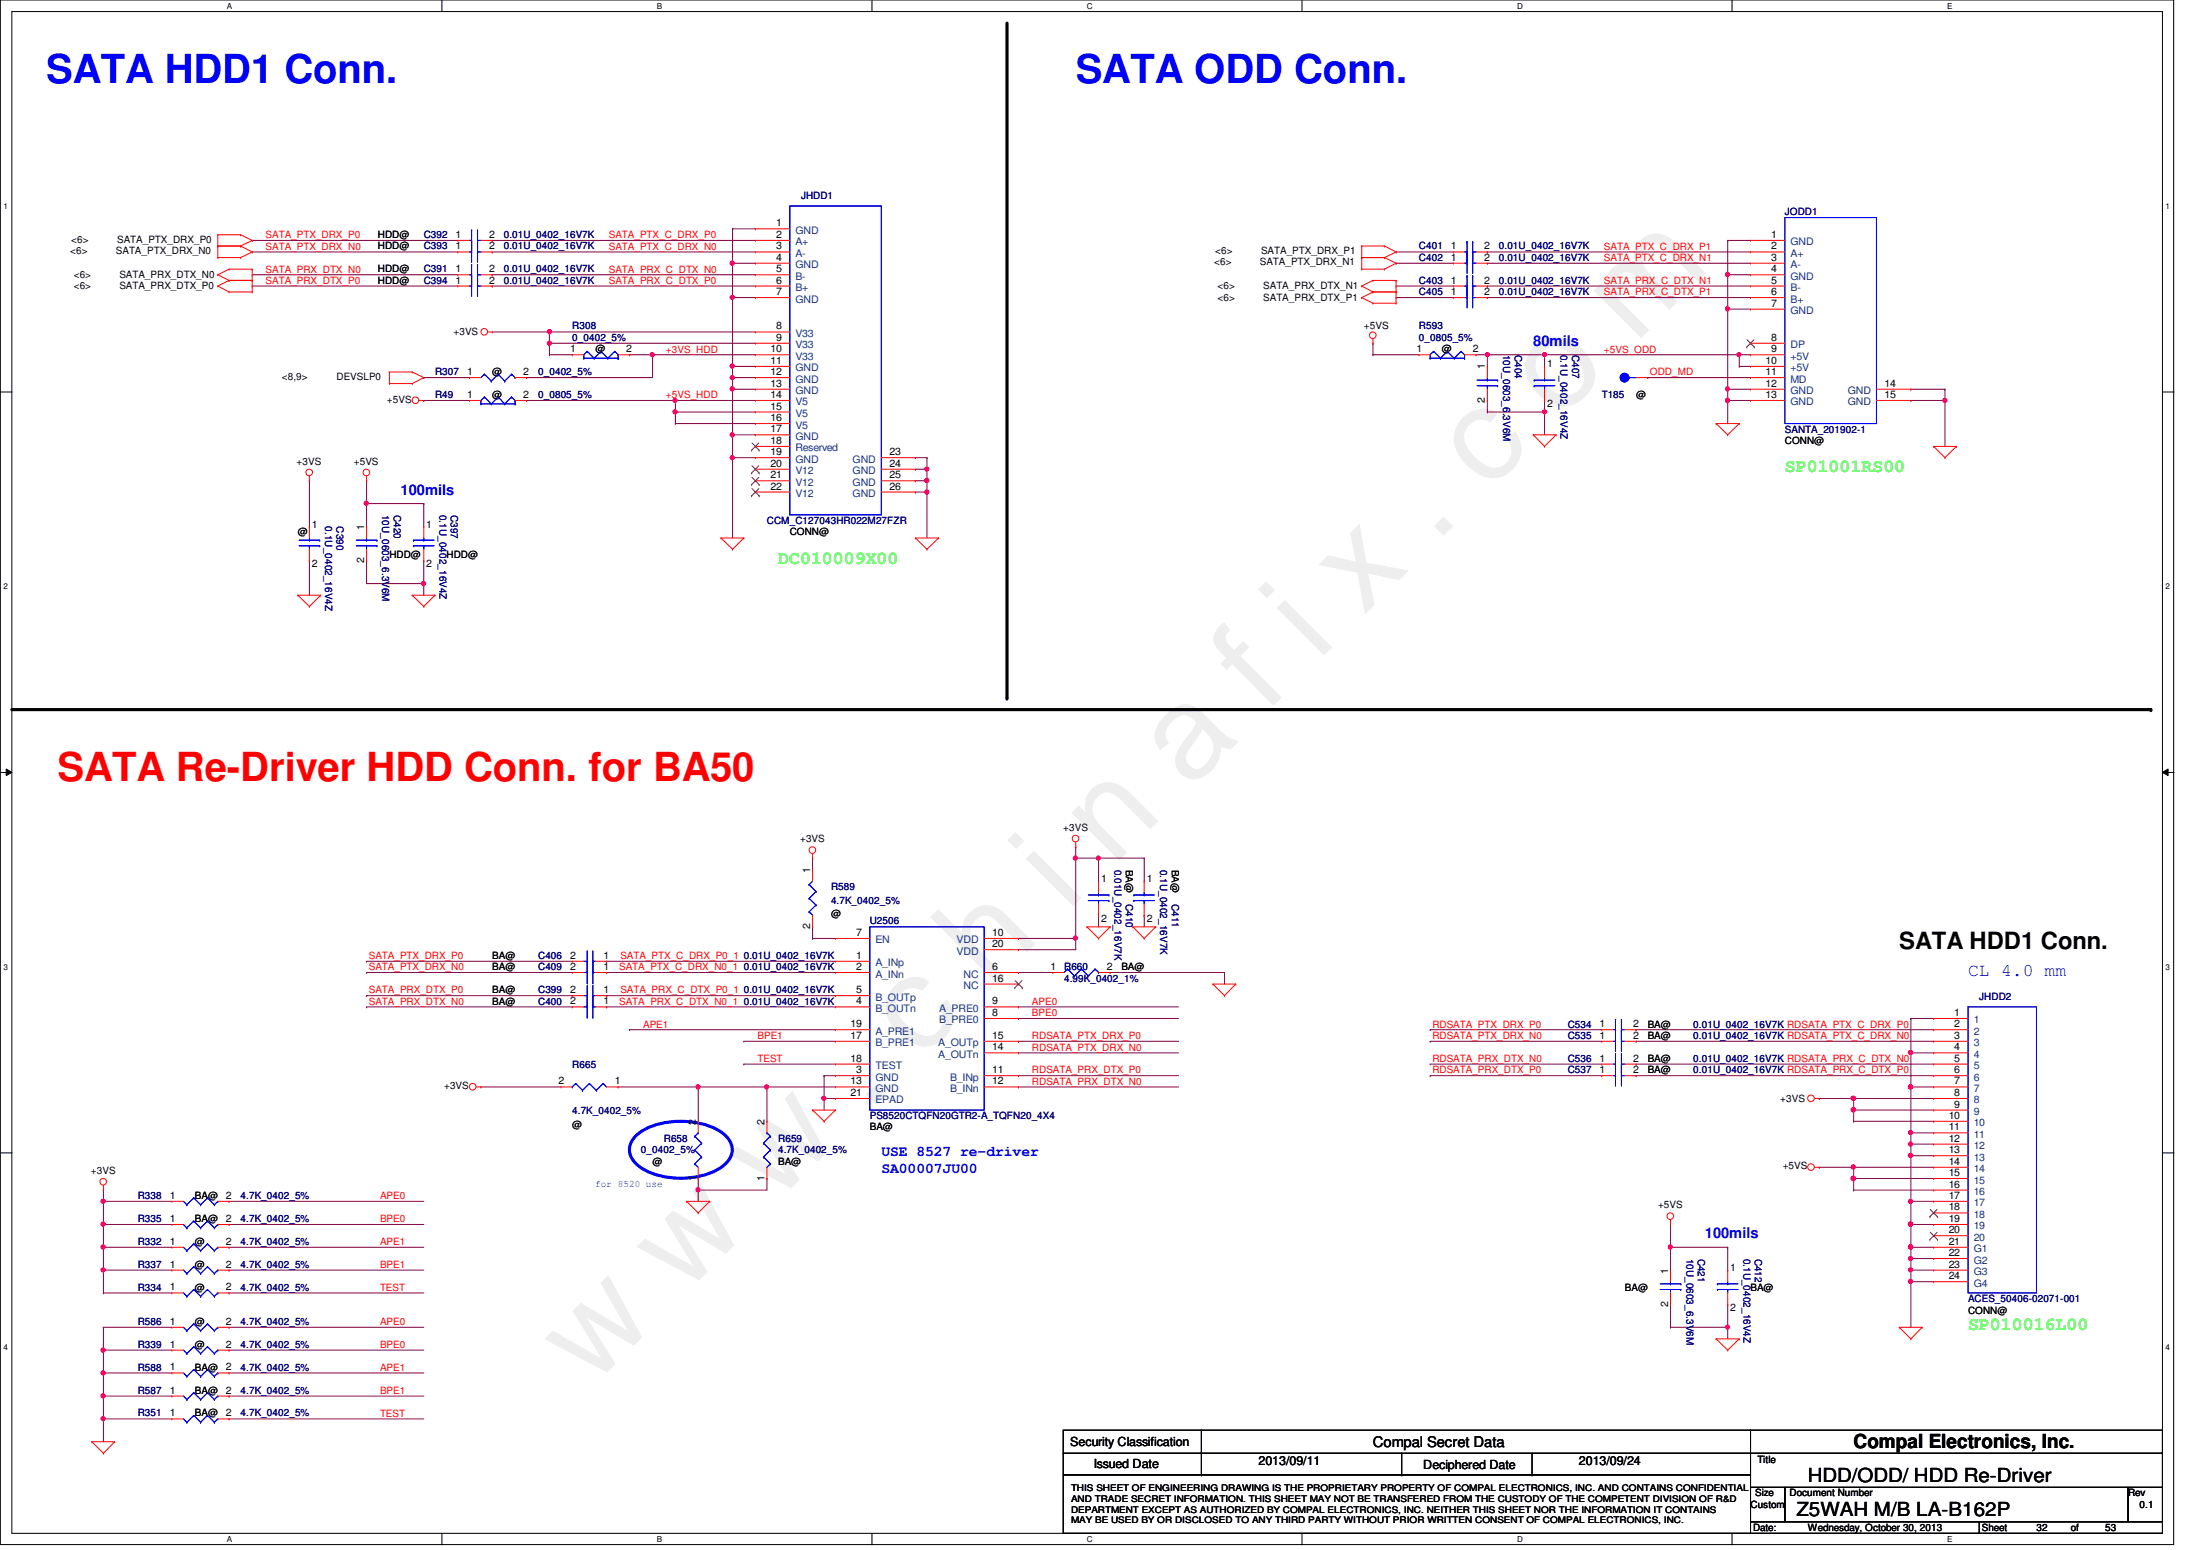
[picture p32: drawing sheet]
<svg xmlns="http://www.w3.org/2000/svg" width="297mm" height="210mm" viewBox="0 0 297 210" stroke-linecap="round" stroke-linejoin="round" font-family="sans-serif">
<defs><g id="words">
<text font-size="17.6" fill="#f0f" x="80.1" y="188" transform="rotate(-45 80.1 188)">w w w . c h i n a f i x . c o m</text>
<g font-size="5.4" fill="#00f">
<text x="6.3" y="11.3">SATA HDD1 Conn.</text>
<text x="145.7" y="11.3">SATA ODD Conn.</text>
</g>
<text font-size="5.4" fill="#f00" x="7.8" y="105.7">SATA Re-Driver HDD Conn. for BA50</text>
<text font-size="3.2" x="257.3" y="128.5">SATA HDD1 Conn.</text>
<g font-size="2.6">
<text x="251.1" y="196.1">Compal Electronics, Inc.</text>
<text x="244.9" y="200.7">HDD/ODD/ HDD Re-Driver</text>
<text x="243.3" y="205.4">Z5WAH M/B LA-B162P</text>
</g>
<g font-size="2.5" fill="#0f0">
<text x="241.8" y="64">SP01001RS00</text>
<text x="105.4" y="76.4">DC010009X00</text>
<text x="266.6" y="180.2">SP010016L00</text>
</g>
<text font-size="2.5" fill="#00f" x="266.6" y="132.1">CL 4.0 mm</text>
<g font-size="2" fill="#00f">
<text x="207.7" y="46.8">80mils</text>
<text x="54.3" y="67">100mils</text>
<text x="119.4" y="156.6">USE 8527 re-driver</text>
<text x="119.4" y="158.8">SA00007JU00</text>
<text x="230.9" y="167.7">100mils</text>
</g>
<text font-size="2" x="186" y="196">Compal Secret Data</text>
<g font-size="1.7">
<text x="144.9" y="195.8">Security Classification</text>
<text x="148.2" y="198.8">Issued Date</text>
<text x="170.5" y="198.3">2013/09/11</text>
<text x="192.8" y="198.9">Deciphered Date</text>
<text x="213.9" y="198.3">2013/09/24</text>
</g>
<g font-size="1.4" fill="#000080">
<text x="108.5" y="27">JHDD1</text>
<text x="241.8" y="29.1">JODD1</text>
<text x="57.4" y="33.8">C393</text>
<text x="57.4" y="32.2">C392</text>
<text x="68.2" y="33.8">0.01U_0402_16V7K</text>
<text x="68.2" y="32.2">0.01U_0402_16V7K</text>
<text x="192.2" y="33.8">C401</text>
<text x="192.2" y="35.3">C402</text>
<text x="203" y="33.8">0.01U_0402_16V7K</text>
<text x="203" y="35.3">0.01U_0402_16V7K</text>
<text x="57.4" y="38.4">C394</text>
<text x="57.4" y="36.9">C391</text>
<text x="68.2" y="38.4">0.01U_0402_16V7K</text>
<text x="68.2" y="36.9">0.01U_0402_16V7K</text>
<text x="192.2" y="38.4">C403</text>
<text x="192.2" y="40">C405</text>
<text x="203" y="38.4">0.01U_0402_16V7K</text>
<text x="203" y="40">0.01U_0402_16V7K</text>
<text x="77.5" y="44.6">R308</text>
<text x="77.5" y="46.2">0_0402_5%</text>
<text x="192.2" y="44.6">R593</text>
<text x="192.2" y="46.2">0_0805_5%</text>
<text x="58.9" y="53.9">R49</text>
<text x="58.9" y="50.8">R307</text>
<text x="72.9" y="50.8">0_0402_5%</text>
<text x="72.9" y="53.9">0_0805_5%</text>
<text x="203.6" y="48" transform="rotate(90 203.6 48)">10U_0603_6.3V6M</text>
<text x="205.2" y="48" transform="rotate(90 205.2 48)">C404</text>
<text x="211.4" y="48" transform="rotate(90 211.4 48)">0.1U_0402_16V4Z</text>
<text x="212.9" y="48" transform="rotate(90 212.9 48)">C407</text>
<text x="217" y="53.9">T185</text>
<text x="241.8" y="58.6">SANTA_201902-1</text>
<text x="44" y="71.3" transform="rotate(90 44 71.3)">0.1U_0402_16V4Z</text>
<text x="45.6" y="71.3" transform="rotate(90 45.6 71.3)">C390</text>
<text x="51.8" y="69.7" transform="rotate(90 51.8 69.7)">10U_0603_6.3V6M</text>
<text x="53.3" y="69.7" transform="rotate(90 53.3 69.7)">C420</text>
<text x="59.5" y="69.7" transform="rotate(90 59.5 69.7)">0.1U_0402_16V4Z</text>
<text x="61.1" y="69.7" transform="rotate(90 61.1 69.7)">C397</text>
<text x="103.9" y="71">CCM_C127043HR022M27FZR</text>
<text x="151" y="117.8" transform="rotate(90 151 117.8)">0.01U_0402_16V7K</text>
<text x="157.1" y="117.8" transform="rotate(90 157.1 117.8)">0.1U_0402_16V7K</text>
<text x="112.6" y="120.6">R589</text>
<text x="112.6" y="122.4">4.7K_0402_5%</text>
<text x="117.8" y="125.2">U2506</text>
<text x="152.5" y="122.4" transform="rotate(90 152.5 122.4)">C410</text>
<text x="158.7" y="122.4" transform="rotate(90 158.7 122.4)">C411</text>
<text x="72.9" y="129.8">C406</text>
<text x="72.9" y="131.4">C409</text>
<text x="100.7" y="129.8">0.01U_0402_16V7K</text>
<text x="100.7" y="131.4">0.01U_0402_16V7K</text>
<text x="144.1" y="131.4">R660</text>
<text x="72.9" y="134.5">C399</text>
<text x="72.9" y="136.1">C400</text>
<text x="100.7" y="134.5">0.01U_0402_16V7K</text>
<text x="100.7" y="136.1">0.01U_0402_16V7K</text>
<text x="144.1" y="132.9">4.99K_0402_1%</text>
<text x="268.1" y="135.4">JHDD2</text>
<text x="212.3" y="140.7">C535</text>
<text x="212.3" y="143.8">C536</text>
<text x="212.3" y="139.1">C534</text>
<text x="229.4" y="140.7">0.01U_0402_16V7K RDSATA_PTX_C_DRX_N0</text>
<text x="229.4" y="143.8">0.01U_0402_16V7K RDSATA_PRX_C_DTX_N0</text>
<text x="229.4" y="139.1">0.01U_0402_16V7K RDSATA_PTX_C_DRX_P0</text>
<text x="77.5" y="144.6">R665</text>
<text x="212.3" y="145.3">C537</text>
<text x="229.4" y="145.3">0.01U_0402_16V7K RDSATA_PRX_C_DTX_P0</text>
<text x="77.5" y="150.9">4.7K_0402_5%</text>
<text x="89.9" y="154.6">R658</text>
<text x="105.4" y="154.6">R659</text>
<text x="117.8" y="151.6">PS8520CTQFN20GTR2-A_TQFN20_4X4</text>
<text x="86.8" y="156.2">0_0402_5%</text>
<text x="105.4" y="156.2">4.7K_0402_5%</text>
<text x="18.7" y="165.5">R335</text>
<text x="18.7" y="162.4">R338</text>
<text x="32.6" y="165.5">4.7K_0402_5%</text>
<text x="32.6" y="162.4">4.7K_0402_5%</text>
<text x="18.7" y="168.6">R332</text>
<text x="18.7" y="171.7">R337</text>
<text x="32.6" y="168.6">4.7K_0402_5%</text>
<text x="32.6" y="171.7">4.7K_0402_5%</text>
<text x="228.4" y="170.4" transform="rotate(90 228.4 170.4)">10U_0603_6.3V6M</text>
<text x="230" y="170.4" transform="rotate(90 230 170.4)">C421</text>
<text x="236.2" y="170.4" transform="rotate(90 236.2 170.4)">0.1U_0402_16V4Z</text>
<text x="237.7" y="170.4" transform="rotate(90 237.7 170.4)">C412</text>
<text x="18.7" y="174.8">R334</text>
<text x="18.7" y="179.4">R586</text>
<text x="32.6" y="174.8">4.7K_0402_5%</text>
<text x="32.6" y="179.4">4.7K_0402_5%</text>
<text x="266.6" y="176.3">ACES_50406-02071-001</text>
<text x="18.7" y="185.6">R588</text>
<text x="18.7" y="182.5">R339</text>
<text x="32.6" y="185.6">4.7K_0402_5%</text>
<text x="32.6" y="182.5">4.7K_0402_5%</text>
<text x="18.7" y="191.8">R351</text>
<text x="18.7" y="188.7">R587</text>
<text x="32.6" y="191.8">4.7K_0402_5%</text>
<text x="32.6" y="188.7">4.7K_0402_5%</text>
</g>
<g font-size="1.4">
<text x="9.5" y="34.4">&lt;6&gt;</text>
<text x="9.6" y="32.9">&lt;6&gt;</text>
<text x="15.7" y="34.4">SATA_PTX_DRX_N0</text>
<text x="15.9" y="32.9">SATA_PTX_DRX_P0</text>
<text x="51.2" y="33.8">HDD@</text>
<text x="51.2" y="32.2">HDD@</text>
<text x="61.7" y="33.8">1</text>
<text x="61.7" y="32.2">1</text>
<text x="66.2" y="33.8">2</text>
<text x="66.2" y="32.2">2</text>
<text x="105.1" y="30.6">1</text>
<text x="105.1" y="32.2">2</text>
<text x="105.1" y="33.8">3</text>
<text x="105.1" y="35.3">4</text>
<text x="164.5" y="35.9">&lt;6&gt;</text>
<text x="164.6" y="34.4">&lt;6&gt;</text>
<text x="170.6" y="35.9">SATA_PTX_DRX_N1</text>
<text x="170.8" y="34.4">SATA_PTX_DRX_P1</text>
<text x="196.5" y="33.8">1</text>
<text x="196.5" y="35.3">1</text>
<text x="201" y="33.8">2</text>
<text x="201" y="35.3">2</text>
<text x="239.9" y="32.2">1</text>
<text x="239.9" y="33.8">2</text>
<text x="239.9" y="35.3">3</text>
<text x="10" y="37.7">&lt;6&gt;</text>
<text x="10" y="39.2">&lt;6&gt;</text>
<text x="16.2" y="37.7">SATA_PRX_DTX_N0</text>
<text x="16.2" y="39.2">SATA_PRX_DTX_P0</text>
<text x="51.2" y="38.4">HDD@</text>
<text x="51.2" y="36.9">HDD@</text>
<text x="61.7" y="38.4">1</text>
<text x="61.7" y="36.9">1</text>
<text x="66.2" y="38.4">2</text>
<text x="66.2" y="36.9">2</text>
<text x="105.1" y="36.9">5</text>
<text x="105.1" y="38.4">6</text>
<text x="105.1" y="40">7</text>
<text x="164.9" y="40.8">&lt;6&gt;</text>
<text x="164.9" y="39.2">&lt;6&gt;</text>
<text x="171.1" y="40.8">SATA_PRX_DTX_P1</text>
<text x="171.1" y="39.2">SATA_PRX_DTX_N1</text>
<text x="196.5" y="38.4">1</text>
<text x="196.5" y="40">1</text>
<text x="201" y="38.4">2</text>
<text x="201" y="40">2</text>
<text x="239.9" y="36.9">4</text>
<text x="239.9" y="38.4">5</text>
<text x="239.9" y="40">6</text>
<text x="239.9" y="41.5">7</text>
<text x="61.4" y="45.4">+3VS</text>
<text x="77.2" y="47.7">1</text>
<text x="80.6" y="47.7">@</text>
<text x="84.8" y="47.7">2</text>
<text x="104.3" y="47.7">10</text>
<text x="105.1" y="44.6">8</text>
<text x="105.1" y="46.1">9</text>
<text x="184.7" y="44.6">+5VS</text>
<text x="191.9" y="47.7">1</text>
<text x="195.3" y="47.7">@</text>
<text x="199.5" y="47.7">2</text>
<text x="239.9" y="46.1">8</text>
<text x="239.9" y="47.7">9</text>
<text x="38.2" y="51.4">&lt;8,9&gt;</text>
<text x="45.6" y="51.4">DEVSLP0</text>
<text x="63.3" y="53.9">1</text>
<text x="63.3" y="50.8">1</text>
<text x="66.7" y="53.9">@</text>
<text x="66.7" y="50.8">@</text>
<text x="70.9" y="53.9">2</text>
<text x="70.9" y="50.8">2</text>
<text x="104.3" y="49.3">11</text>
<text x="104.3" y="50.8">12</text>
<text x="104.3" y="52.4">13</text>
<text x="104.3" y="53.9">14</text>
<text x="201.1" y="50" transform="rotate(-90 201.1 50)">1</text>
<text x="209.5" y="49.7">1</text>
<text x="221.6" y="53.9">@</text>
<text x="239.1" y="49.3">10</text>
<text x="239.1" y="50.8">11</text>
<text x="239.1" y="52.4">12</text>
<text x="239.1" y="53.9">13</text>
<text x="255.3" y="53.9">15</text>
<text x="255.3" y="52.4">14</text>
<text x="52.4" y="54.5">+5VS</text>
<text x="104.3" y="55.5">15</text>
<text x="104.3" y="57">16</text>
<text x="104.3" y="58.5">17</text>
<text x="201.1" y="54.6" transform="rotate(-90 201.1 54.6)">2</text>
<text x="209.5" y="55.1">2</text>
<text x="40.2" y="62.9">+3VS</text>
<text x="47.9" y="62.9">+5VS</text>
<text x="104.3" y="60.1">18</text>
<text x="104.3" y="61.6">19</text>
<text x="104.3" y="63.2">20</text>
<text x="104.3" y="64.8">21</text>
<text x="120.5" y="64.8">25</text>
<text x="120.5" y="63.2">24</text>
<text x="120.5" y="61.6">23</text>
<text x="241.8" y="60.1">CONN@</text>
<text x="42.2" y="71.5">1</text>
<text x="49.3" y="71.8" transform="rotate(-90 49.3 71.8)">1</text>
<text x="57.7" y="71.5">1</text>
<text x="104.3" y="66.3">22</text>
<text x="120.5" y="66.3">26</text>
<text x="40.3" y="72.5">@</text>
<text x="42.2" y="76.8">2</text>
<text x="49.3" y="76.3" transform="rotate(-90 49.3 76.3)">2</text>
<text x="52.7" y="75.6">HDD@</text>
<text x="57.7" y="76.8">2</text>
<text x="60.5" y="75.6">HDD@</text>
<text x="107" y="72.5">CONN@</text>
<text x="144" y="112.5">+3VS</text>
<text x="108.4" y="114">+3VS</text>
<text x="109.7" y="118.2" transform="rotate(-90 109.7 118.2)">1</text>
<text x="149.1" y="119.5">1</text>
<text x="152.5" y="117.8" transform="rotate(90 152.5 117.8)">BA@</text>
<text x="155.3" y="119.5">1</text>
<text x="158.7" y="117.8" transform="rotate(90 158.7 117.8)">BA@</text>
<text x="109.7" y="125.9" transform="rotate(-90 109.7 125.9)">2</text>
<text x="112.6" y="124.2">@</text>
<text x="149.1" y="124.8">2</text>
<text x="155.3" y="124.8">2</text>
<text x="66.7" y="129.8">BA@</text>
<text x="66.7" y="131.4">BA@</text>
<text x="77.2" y="129.8">2</text>
<text x="77.2" y="131.4">2</text>
<text x="81.7" y="129.8">1</text>
<text x="81.7" y="131.4">1</text>
<text x="115.9" y="129.8">1</text>
<text x="115.9" y="131.4">2</text>
<text x="115.9" y="126.7">7</text>
<text x="134.4" y="126.7">10</text>
<text x="134.4" y="131.4">6</text>
<text x="134.4" y="128.3">20</text>
<text x="142.3" y="131.4">1</text>
<text x="149.9" y="131.4">2</text>
<text x="151.9" y="131.4">BA@</text>
<text x="66.7" y="134.5">BA@</text>
<text x="66.7" y="136.1">BA@</text>
<text x="77.2" y="134.5">2</text>
<text x="77.2" y="136">2</text>
<text x="81.7" y="134.5">1</text>
<text x="81.7" y="136">1</text>
<text x="115.9" y="134.5">5</text>
<text x="115.9" y="136">4</text>
<text x="134.4" y="132.9">16</text>
<text x="134.4" y="137.6">8</text>
<text x="134.4" y="136">9</text>
<text x="264.7" y="137.6">1</text>
<text x="115.2" y="139.1">19</text>
<text x="115.2" y="143.8">18</text>
<text x="115.2" y="140.7">17</text>
<text x="134.4" y="142.2">14</text>
<text x="134.4" y="140.7">15</text>
<text x="216.7" y="140.7">1</text>
<text x="216.7" y="143.8">1</text>
<text x="216.7" y="139.1">1</text>
<text x="221.2" y="140.7">2</text>
<text x="221.2" y="143.8">2</text>
<text x="221.2" y="139.1">2</text>
<text x="223.2" y="140.7">BA@</text>
<text x="223.2" y="143.8">BA@</text>
<text x="223.2" y="139.1">BA@</text>
<text x="264.7" y="139.1">2</text>
<text x="264.7" y="140.7">3</text>
<text x="264.7" y="142.2">4</text>
<text x="264.7" y="143.8">5</text>
<text x="60.2" y="147.5">+3VS</text>
<text x="75.6" y="146.9">2</text>
<text x="83.3" y="146.9">1</text>
<text x="115.2" y="146.9">13</text>
<text x="115.2" y="148.4">21</text>
<text x="115.9" y="145.3">3</text>
<text x="134.4" y="145.3">11</text>
<text x="134.4" y="146.9">12</text>
<text x="216.7" y="145.3">1</text>
<text x="221.2" y="145.3">2</text>
<text x="223.2" y="145.3">BA@</text>
<text x="241.1" y="149.2">+3VS</text>
<text x="264.7" y="145.3">6</text>
<text x="264.7" y="146.9">7</text>
<text x="264.7" y="148.4">8</text>
<text x="264.7" y="150">9</text>
<text x="77.5" y="152.8">@</text>
<text x="94.2" y="152.3" transform="rotate(-90 94.2 152.3)">2</text>
<text x="103.5" y="152.3" transform="rotate(-90 103.5 152.3)">2</text>
<text x="117.8" y="153.1">BA@</text>
<text x="263.9" y="151.5">10</text>
<text x="263.9" y="153.1">11</text>
<text x="263.9" y="154.6">12</text>
<text x="12.3" y="159">+3VS</text>
<text x="88.4" y="157.7">@</text>
<text x="94.2" y="160" transform="rotate(-90 94.2 160)">1</text>
<text x="103.5" y="160" transform="rotate(-90 103.5 160)">1</text>
<text x="105.4" y="157.7">BA@</text>
<text x="241.5" y="158.4">+5VS</text>
<text x="263.9" y="156.2">13</text>
<text x="263.9" y="157.7">14</text>
<text x="263.9" y="159.3">15</text>
<text x="263.9" y="160.8">16</text>
<text x="23" y="165.5">1</text>
<text x="23" y="162.3">1</text>
<text x="26.4" y="165.5">BA@</text>
<text x="26.4" y="162.4">BA@</text>
<text x="30.6" y="165.5">2</text>
<text x="30.6" y="162.3">2</text>
<text x="224.6" y="163.6">+5VS</text>
<text x="263.9" y="162.3">17</text>
<text x="263.9" y="163.9">18</text>
<text x="263.9" y="165.5">19</text>
<text x="263.9" y="167">20</text>
<text x="23" y="168.6">1</text>
<text x="23" y="171.7">1</text>
<text x="26.4" y="168.6">@</text>
<text x="26.4" y="171.7">@</text>
<text x="30.6" y="168.6">2</text>
<text x="30.6" y="171.7">2</text>
<text x="225.9" y="172.5" transform="rotate(-90 225.9 172.5)">1</text>
<text x="234.4" y="172.2">1</text>
<text x="263.9" y="168.6">21</text>
<text x="263.9" y="170.1">22</text>
<text x="263.9" y="171.7">23</text>
<text x="263.9" y="173.2">24</text>
<text x="23" y="174.8">1</text>
<text x="23" y="179.4">1</text>
<text x="26.4" y="174.8">@</text>
<text x="26.4" y="179.4">@</text>
<text x="30.6" y="174.8">2</text>
<text x="30.6" y="179.4">2</text>
<text x="220.1" y="174.8">BA@</text>
<text x="225.9" y="177" transform="rotate(-90 225.9 177)">2</text>
<text x="234.4" y="177.5">2</text>
<text x="237.1" y="174.8">BA@</text>
<text x="266.6" y="177.9">CONN@</text>
<text x="23" y="185.6">1</text>
<text x="23" y="182.5">1</text>
<text x="26.4" y="185.6">BA@</text>
<text x="26.4" y="182.5">@</text>
<text x="30.6" y="185.6">2</text>
<text x="30.6" y="182.5">2</text>
<text x="23" y="191.8">1</text>
<text x="23" y="188.7">1</text>
<text x="26.4" y="191.8">BA@</text>
<text x="26.4" y="188.7">BA@</text>
<text x="30.6" y="191.8">2</text>
<text x="30.6" y="188.7">2</text>
<text x="237.7" y="202.6">Size</text>
<text x="238" y="198.2">Title</text>
<text x="242.4" y="202.6">Document Number</text>
<text x="288.2" y="202.6">Rev</text>
<text x="237.1" y="204.2">Custom</text>
<text x="237.4" y="207.3">Date:</text>
<text x="244.9" y="207.3">Wednesday, October 30, 2013</text>
<text x="268.4" y="207.3">Sheet</text>
<text x="275.8" y="207.3">32</text>
<text x="280.5" y="207.3">of</text>
<text x="285.2" y="207.3">53</text>
<text x="289.8" y="204.2">0.1</text>
</g>
<g font-size="1.4" fill="#f00">
<text x="36" y="32.3">SATA_PTX_DRX_P0</text>
<text x="36" y="33.8">SATA_PTX_DRX_N0</text>
<text x="82.5" y="32.3">SATA_PTX_C_DRX_P0</text>
<text x="82.5" y="33.8">SATA_PTX_C_DRX_N0</text>
<text x="217.3" y="33.8">SATA_PTX_C_DRX_P1</text>
<text x="217.3" y="35.3">SATA_PTX_C_DRX_N1</text>
<text x="36" y="36.9">SATA_PRX_DTX_N0</text>
<text x="36" y="38.4">SATA_PRX_DTX_P0</text>
<text x="82.5" y="38.4">SATA_PRX_C_DTX_P0</text>
<text x="82.5" y="36.9">SATA_PRX_C_DTX_N0</text>
<text x="217.3" y="40">SATA_PRX_C_DTX_P1</text>
<text x="217.3" y="38.4">SATA_PRX_C_DTX_N1</text>
<text x="90.2" y="47.8">+3VS_HDD</text>
<text x="217.3" y="47.8">+5VS_ODD</text>
<text x="90.2" y="53.9">+5VS_HDD</text>
<text x="223.5" y="50.8">ODD_MD</text>
<text x="49.9" y="131.4">SATA_PTX_DRX_N0</text>
<text x="49.9" y="129.9">SATA_PTX_DRX_P0</text>
<text x="83.9" y="131.4">SATA_PTX_C_DRX_N0_1</text>
<text x="84" y="129.9">SATA_PTX_C_DRX_P0_1</text>
<text x="49.9" y="136.1">SATA_PRX_DTX_N0</text>
<text x="49.9" y="134.5">SATA_PRX_DTX_P0</text>
<text x="83.9" y="136.1">SATA_PRX_C_DTX_N0_1</text>
<text x="84" y="134.5">SATA_PRX_C_DTX_P0_1</text>
<text x="139.8" y="136.1">APE0</text>
<text x="139.8" y="137.6">BPE0</text>
<text x="87.1" y="139.1">APE1</text>
<text x="102.6" y="140.7">BPE1</text>
<text x="102.6" y="143.8">TEST</text>
<text x="139.8" y="140.7">RDSATA_PTX_DRX_P0</text>
<text x="139.8" y="142.3">RDSATA_PTX_DRX_N0</text>
<text x="194" y="143.8">RDSATA_PRX_DTX_N0</text>
<text x="194" y="139.1">RDSATA_PTX_DRX_P0</text>
<text x="194" y="140.7">RDSATA_PTX_DRX_N0</text>
<text x="139.8" y="146.9">RDSATA_PRX_DTX_N0</text>
<text x="139.8" y="145.4">RDSATA_PRX_DTX_P0</text>
<text x="194" y="145.4">RDSATA_PRX_DTX_P0</text>
<text x="51.5" y="162.4">APE0</text>
<text x="51.5" y="165.5">BPE0</text>
<text x="51.5" y="171.7">BPE1</text>
<text x="51.5" y="168.6">APE1</text>
<text x="51.5" y="174.8">TEST</text>
<text x="51.5" y="179.5">APE0</text>
<text x="51.5" y="185.6">APE1</text>
<text x="51.5" y="182.5">BPE0</text>
<text x="51.5" y="191.9">TEST</text>
<text x="51.5" y="188.8">BPE1</text>
</g>
<g font-size="1.4" fill="#004080">
<text x="107.7" y="31.7">GND</text>
<text x="107.7" y="33.2">A+</text>
<text x="107.7" y="34.8">A-</text>
<text x="242.5" y="33.2">GND</text>
<text x="242.5" y="34.8">A+</text>
<text x="107.7" y="36.3">GND</text>
<text x="107.7" y="37.9">B-</text>
<text x="107.7" y="39.4">B+</text>
<text x="107.7" y="41">GND</text>
<text x="242.5" y="36.3">A-</text>
<text x="242.5" y="37.9">GND</text>
<text x="242.5" y="39.4">B-</text>
<text x="242.5" y="41">B+</text>
<text x="107.7" y="45.6">V33</text>
<text x="107.7" y="47.2">V33</text>
<text x="242.5" y="42.5">GND</text>
<text x="242.5" y="47.2">DP</text>
<text x="107.7" y="48.7">V33</text>
<text x="107.7" y="50.3">GND</text>
<text x="107.7" y="51.8">GND</text>
<text x="107.7" y="53.4">GND</text>
<text x="242.5" y="48.7">+5V</text>
<text x="242.5" y="50.3">+5V</text>
<text x="242.5" y="51.8">MD</text>
<text x="242.5" y="53.4">GND</text>
<text x="250.3" y="53.4">GND</text>
<text x="107.7" y="54.9">V5</text>
<text x="107.7" y="56.5">V5</text>
<text x="107.7" y="58">V5</text>
<text x="107.7" y="59.6">GND</text>
<text x="242.5" y="54.9">GND</text>
<text x="250.3" y="54.9">GND</text>
<text x="107.7" y="61.1">Reserved</text>
<text x="107.7" y="62.7">GND</text>
<text x="107.7" y="64.2">V12</text>
<text x="107.7" y="65.8">V12</text>
<text x="115.5" y="65.8">GND</text>
<text x="115.5" y="64.2">GND</text>
<text x="115.5" y="62.7">GND</text>
<text x="107.7" y="67.3">V12</text>
<text x="115.5" y="67.3">GND</text>
<text x="118.6" y="130.9">A_INp</text>
<text x="118.6" y="127.8">EN</text>
<text x="129.6" y="127.8">VDD</text>
<text x="129.6" y="129.3">VDD</text>
<text x="118.6" y="132.4">A_INn</text>
<text x="118.6" y="135.5">B_OUTp</text>
<text x="118.6" y="137">B_OUTn</text>
<text x="127.2" y="137">A_PRE0</text>
<text x="130.5" y="133.9">NC</text>
<text x="130.5" y="132.4">NC</text>
<text x="118.6" y="140.1">A_PRE1</text>
<text x="118.6" y="141.7">B_PRE1</text>
<text x="127.1" y="143.3">A_OUTn</text>
<text x="127.1" y="141.7">A_OUTp</text>
<text x="127.2" y="138.6">B_PRE0</text>
<text x="267.3" y="138.6">1</text>
<text x="267.3" y="140.1">2</text>
<text x="267.3" y="141.7">3</text>
<text x="267.3" y="143.3">4</text>
<text x="118.6" y="144.8">TEST</text>
<text x="118.6" y="147.9">GND</text>
<text x="118.6" y="146.3">GND</text>
<text x="118.6" y="149.4">EPAD</text>
<text x="128.7" y="146.3">B_INp</text>
<text x="128.7" y="147.9">B_INn</text>
<text x="267.3" y="144.8">5</text>
<text x="267.3" y="146.3">6</text>
<text x="267.3" y="147.9">7</text>
<text x="267.3" y="149.4">8</text>
<text x="267.3" y="151">9</text>
<text x="267.3" y="152.5">10</text>
<text x="267.3" y="154.1">11</text>
<text x="267.3" y="155.6">12</text>
<text x="267.3" y="157.2">13</text>
<text x="267.3" y="158.7">14</text>
<text x="267.3" y="160.3">15</text>
<text x="267.3" y="161.8">16</text>
<text x="267.3" y="163.4">17</text>
<text x="267.3" y="164.9">18</text>
<text x="267.3" y="166.5">19</text>
<text x="267.3" y="168">20</text>
<text x="267.3" y="169.6">G1</text>
<text x="267.3" y="171.1">G2</text>
<text x="267.3" y="172.7">G3</text>
<text x="267.3" y="174.2">G4</text>
</g>
<text font-size="1.4" fill="#00f" x="80.6" y="160.7">for 8520 use</text>
<g font-size="1.2">
<text x="145.1" y="203.4">AND TRADE SECRET INFORMATION. THIS SHEET MAY NOT BE TRANSFERED FROM THE CUSTODY OF THE COMPETENT DIVISION OF R&amp;D</text>
<text x="145.1" y="202">THIS SHEET OF ENGINEERING DRAWING IS THE PROPRIETARY PROPERTY OF COMPAL ELECTRONICS, INC. AND CONTAINS CONFIDENTIAL</text>
<text x="145.1" y="206.3">MAY BE USED BY OR DISCLOSED TO ANY THIRD PARTY WITHOUT PRIOR WRITTEN CONSENT OF COMPAL ELECTRONICS, INC.</text>
<text x="145.1" y="204.9">DEPARTMENT EXCEPT AS AUTHORIZED BY COMPAL ELECTRONICS, INC. NEITHER THIS SHEET NOR THE INFORMATION IT CONTAINS</text>
</g>
<g font-size="1.1">
<text x="30.7" y="1.2">A</text>
<text x="89" y="1.2">B</text>
<text x="147.2" y="1.2">C</text>
<text x="205.5" y="1.2">D</text>
<text x="263.7" y="1.2">E</text>
<text x=".5" y="28.3">1</text>
<text x="293.3" y="28.3">1</text>
<text x=".5" y="79.8">2</text>
<text x="293.3" y="79.8">2</text>
<text x=".5" y="131.3">3</text>
<text x="293.3" y="131.3">3</text>
<text x=".5" y="182.8">4</text>
<text x="293.3" y="182.8">4</text>
<text x="30.7" y="208.8">A</text>
<text x="89" y="208.8">B</text>
<text x="147.2" y="208.8">C</text>
<text x="205.5" y="208.8">D</text>
<text x="263.7" y="208.8">E</text>
</g>
</g></defs>
<path d="M0 0h294.4v209.2h-294.4zM1.6 1.6h291.3v206h-291.3z" fill="none" stroke="#000" stroke-width=".14"/>
<g fill="#fff">
<path d="M30.7 .2h.7v1.2h-.7z"/>
<path d="M30.7 207.9h.7v1.1h-.7z"/>
</g>
<path d="M59.9 0v1.6M59.9 207.6v1.6" fill="none" stroke="#000" stroke-width=".14"/>
<g fill="#fff">
<path d="M89 .2h.7v1.2h-.7z"/>
<path d="M89 207.9h.7v1.1h-.7z"/>
</g>
<path d="M118.1 0v1.6M118.1 207.6v1.6" fill="none" stroke="#000" stroke-width=".14"/>
<g fill="#fff">
<path d="M147.2 .2h.8v1.2h-.8z"/>
<path d="M147.2 207.9h.8v1.1h-.8z"/>
</g>
<path d="M176.4 0v1.6M176.4 207.6v1.6" fill="none" stroke="#000" stroke-width=".14"/>
<g fill="#fff">
<path d="M205.5 .2h.7v1.2h-.7z"/>
<path d="M205.5 207.9h.7v1.1h-.7z"/>
</g>
<path d="M234.6 0v1.6M234.6 207.6v1.6" fill="none" stroke="#000" stroke-width=".14"/>
<g fill="#fff">
<path d="M263.7 .2h.8v1.2h-.8z"/>
<path d="M263.7 207.9h.8v1.1h-.8z"/>
<path d="M.5 27.3h.6v1.2h-.6z"/>
<path d="M293.3 27.3h.6v1.2h-.6z"/>
<path d="M.5 78.8h.6v1.2h-.6z"/>
<path d="M293.3 78.8h.6v1.2h-.6z"/>
</g>
<path d="M0 53.1h1.6M292.9 53.1h1.6" fill="none" stroke="#000" stroke-width=".14"/>
<g fill="#fff">
<path d="M.5 130.3h.6v1.2h-.6z"/>
<path d="M293.3 130.3h.6v1.2h-.6z"/>
</g>
<path d="M0 104.6h1.6M.8 104.1l.8 .5-.8 .4zM292.9 104.6l.8-.5v.9zM292.9 104.6h1.6" fill="none" stroke="#000" stroke-width=".14"/>
<path d="M.8 104.1l.8 .5-.8 .4zM292.9 104.6l.8-.5v.9z" fill="#000"/>
<g fill="#fff">
<path d="M.5 181.9h.6v1.1h-.6z"/>
<path d="M293.3 181.9h.6v1.1h-.6z"/>
</g>
<path d="M0 156.1h1.6M292.9 156.1h1.6" fill="none" stroke="#000" stroke-width=".14"/>
<path d="M136.4 3.1v91.4M1.6 96.1h289.7" fill="none" stroke="#000" stroke-width=".42"/>
<circle cx="291.3" cy="96.1" r=".21" fill="#000"/>
<path d="M201.5 38.7h35.6M201.5 34.1h35.6M201.5 35.6h35.6M201.5 40.3h35.6M258.8 54.2h.1M258.8 52.7h.1M258.8 54.2h4.6M258.8 52.7h4.6M263.4 52.7h.1M263.4 54.2h.1M263.4 52.7v7.8" fill="none" stroke="#800040" stroke-width=".14"/>
<circle cx="263.4" cy="54.2" r=".3" fill="#f0f"/>
<circle cx="263.4" cy="54.2" r=".3" fill="none" stroke="#f0f" stroke-width=".14"/>
<path d="M258.8 156.5h.1M258.8 156.5v6.2" fill="none" stroke="#800040" stroke-width=".14"/>
<circle cx="258.8" cy="156.5" r=".29" fill="#f0f"/>
<circle cx="258.8" cy="156.5" r=".29" fill="none" stroke="#f0f" stroke-width=".14"/>
<path d="M258.8 162.7h.1M258.8 165.8h.1M258.8 162.7h3.1M258.8 165.8v3.1" fill="none" stroke="#800040" stroke-width=".14"/>
<circle cx="258.8" cy="168.9" r=".3" fill="#f0f"/>
<circle cx="258.8" cy="168.9" r=".3" fill="none" stroke="#f0f" stroke-width=".14"/>
<circle cx="258.8" cy="165.8" r=".3" fill="#f0f"/>
<circle cx="258.8" cy="165.8" r=".3" fill="none" stroke="#f0f" stroke-width=".14"/>
<path d="M258.8 173.6h.1M258.8 173.6v6.1" fill="none" stroke="#800040" stroke-width=".14"/>
<circle cx="258.8" cy="173.5" r=".3" fill="#f0f"/>
<circle cx="258.8" cy="173.5" r=".3" fill="none" stroke="#f0f" stroke-width=".14"/>
<path d="M258.8 142.6h.1M258.8 142.6v4.6" fill="none" stroke="#800040" stroke-width=".14"/>
<circle cx="258.8" cy="147.2" r=".3" fill="#f0f"/>
<circle cx="258.8" cy="147.2" r=".3" fill="none" stroke="#f0f" stroke-width=".14"/>
<circle cx="258.8" cy="142.5" r=".3" fill="#f0f"/>
<circle cx="258.8" cy="142.5" r=".3" fill="none" stroke="#f0f" stroke-width=".14"/>
<path d="M258.8 137.9h.1M258.8 137.9h3.1M258.8 137.9v4.7M258.8 147.2h.1M258.8 147.2h3.1" fill="none" stroke="#800040" stroke-width=".14"/>
<circle cx="258.8" cy="142.5" r=".3" fill="#f0f"/>
<circle cx="258.8" cy="142.5" r=".3" fill="none" stroke="#f0f" stroke-width=".14"/>
<path d="M258.8 142.6h.1M258.8 154.9h.1M258.8 142.6h3.1M258.8 154.9v1.6M258.8 168.9h.1M258.8 168.9h3.1" fill="none" stroke="#800040" stroke-width=".14"/>
<circle cx="258.8" cy="156.5" r=".29" fill="#f0f"/>
<circle cx="258.8" cy="156.5" r=".29" fill="none" stroke="#f0f" stroke-width=".14"/>
<circle cx="258.8" cy="154.9" r=".3" fill="#f0f"/>
<circle cx="258.8" cy="154.9" r=".3" fill="none" stroke="#f0f" stroke-width=".14"/>
<path d="M258.8 156.5h.1M258.8 156.5h3.1M258.8 165.8h.1M258.8 162.7h.1M258.8 165.8h3.1M258.8 162.7v3.1" fill="none" stroke="#800040" stroke-width=".14"/>
<circle cx="258.8" cy="165.8" r=".3" fill="#f0f"/>
<circle cx="258.8" cy="165.8" r=".3" fill="none" stroke="#f0f" stroke-width=".14"/>
<circle cx="258.8" cy="162.7" r=".3" fill="#f0f"/>
<circle cx="258.8" cy="162.7" r=".3" fill="none" stroke="#f0f" stroke-width=".14"/>
<path d="M221.6 139.4h40.3M221.6 145.7h40.3M221.6 144.1h40.3M221.6 141h40.3M258.8 170.4h.1M258.8 170.4v1.6" fill="none" stroke="#800040" stroke-width=".14"/>
<circle cx="258.8" cy="170.4" r=".3" fill="#f0f"/>
<circle cx="258.8" cy="170.4" r=".3" fill="none" stroke="#f0f" stroke-width=".14"/>
<path d="M251.1 148.8h.1M251.1 148.8h10.8M258.8 170.4h.1M258.8 172h.1M258.8 170.4h3.1M258.8 172h3.1" fill="none" stroke="#800040" stroke-width=".14"/>
<circle cx="251" cy="148.7" r=".29" fill="#f0f"/>
<circle cx="251" cy="148.7" r=".29" fill="none" stroke="#f0f" stroke-width=".14"/>
<path d="M246.4 148.8h.1M246.4 148.8h4.7" fill="none" stroke="#800040" stroke-width=".14"/>
<circle cx="251" cy="148.7" r=".29" fill="#f0f"/>
<circle cx="251" cy="148.7" r=".29" fill="none" stroke="#f0f" stroke-width=".14"/>
<path d="M251.1 148.8h.1M251.1 148.8v1.5" fill="none" stroke="#800040" stroke-width=".14"/>
<circle cx="251" cy="150.3" r=".3" fill="#f0f"/>
<circle cx="251" cy="150.3" r=".3" fill="none" stroke="#f0f" stroke-width=".14"/>
<circle cx="251" cy="148.7" r=".29" fill="#f0f"/>
<circle cx="251" cy="148.7" r=".29" fill="none" stroke="#f0f" stroke-width=".14"/>
<path d="M251.1 151.8h.1M251.1 150.3h.1M251.1 151.8h10.8M251.1 150.3v1.5M251.1 150.3h10.8" fill="none" stroke="#800040" stroke-width=".14"/>
<circle cx="251" cy="150.3" r=".3" fill="#f0f"/>
<circle cx="251" cy="150.3" r=".3" fill="none" stroke="#f0f" stroke-width=".14"/>
<path d="M258.8 172h.1M258.8 172v1.6" fill="none" stroke="#800040" stroke-width=".14"/>
<circle cx="258.8" cy="172" r=".29" fill="#f0f"/>
<circle cx="258.8" cy="172" r=".29" fill="none" stroke="#f0f" stroke-width=".14"/>
<path d="M258.8 147.2h.1M258.8 147.2v6.2M258.8 173.6h.1M258.8 173.6h3.1" fill="none" stroke="#800040" stroke-width=".14"/>
<circle cx="258.8" cy="147.2" r=".3" fill="#f0f"/>
<circle cx="258.8" cy="147.2" r=".3" fill="none" stroke="#f0f" stroke-width=".14"/>
<path d="M258.8 153.4h.1M258.8 153.4v1.5" fill="none" stroke="#800040" stroke-width=".14"/>
<circle cx="258.8" cy="153.4" r=".3" fill="#f0f"/>
<circle cx="258.8" cy="153.4" r=".3" fill="none" stroke="#f0f" stroke-width=".14"/>
<path d="M251.1 159.6h.1M251.1 159.6h10.8M258.8 153.4h.1M258.8 154.9h.1M258.8 153.4h3.1M258.8 154.9h3.1M251.1 161.2h.1M251.1 161.2h10.8" fill="none" stroke="#800040" stroke-width=".14"/>
<circle cx="251" cy="159.6" r=".3" fill="#f0f"/>
<circle cx="251" cy="159.6" r=".3" fill="none" stroke="#f0f" stroke-width=".14"/>
<path d="M251.1 158.1h.1M251.1 158.1h10.8M251.1 158.1v1.5" fill="none" stroke="#800040" stroke-width=".14"/>
<circle cx="251" cy="159.6" r=".3" fill="#f0f"/>
<circle cx="251" cy="159.6" r=".3" fill="none" stroke="#f0f" stroke-width=".14"/>
<circle cx="251" cy="158" r=".3" fill="#f0f"/>
<circle cx="251" cy="158" r=".3" fill="none" stroke="#f0f" stroke-width=".14"/>
<path d="M251.1 159.6h.1M251.1 159.6v1.6" fill="none" stroke="#800040" stroke-width=".14"/>
<circle cx="251" cy="159.6" r=".3" fill="#f0f"/>
<circle cx="251" cy="159.6" r=".3" fill="none" stroke="#f0f" stroke-width=".14"/>
<path d="M41.9 65.1h.1M41.9 75.9h.1M41.9 65.1v6.2M41.9 75.9v4.7M49.7 68.2h.1M49.7 68.2v3.1M49.7 68.2h7.7M57.4 68.2h.1" fill="none" stroke="#800040" stroke-width=".14"/>
<circle cx="49.6" cy="68.2" r=".3" fill="#f0f"/>
<circle cx="49.6" cy="68.2" r=".3" fill="none" stroke="#f0f" stroke-width=".14"/>
<path d="M49.7 75.9h.1M49.7 75.9v3.1h7.7M57.4 79h.1M57.4 79v1.6" fill="none" stroke="#800040" stroke-width=".14"/>
<circle cx="57.4" cy="79" r=".29" fill="#f0f"/>
<circle cx="57.4" cy="79" r=".29" fill="none" stroke="#f0f" stroke-width=".14"/>
<g fill="none" stroke="#800040" stroke-width=".14">
<path d="M34.2 32.6h.1M34.2 34.1h.1M34.2 37.2h.1M34.2 38.7h.1M34.2 32.6h27.8M34.2 34.1h27.8M34.2 37.2h27.8M34.2 38.7h27.8M66.7 32.6h.1M66.7 34.1h.1M66.7 38.7h.1M66.7 37.2h.1"/>
<path d="M66.7 32.6h35.6M66.7 34.1h35.6M66.7 37.2h35.6M66.7 38.7h35.6M57.4 54.2h.1M57.4 51.1h.1M57.4 54.2h6.2M57.4 51.1h6.2M57.4 68.2h.1M57.4 68.2v3.1M246.4 158.1h.1M246.4 158.1h4.7"/>
<path d="M258.8 168.9h.1M258.8 168.9v1.5"/>
</g>
<circle cx="258.8" cy="168.9" r=".3" fill="#f0f"/>
<circle cx="258.8" cy="168.9" r=".3" fill="none" stroke="#f0f" stroke-width=".14"/>
<g fill="none" stroke="#800040" stroke-width=".14">
<path d="M66.7 45h7.7M14 168.9h.1M14 172h.1M14 175.1h.1M14 162.7h.1M14 161.2h.1M14 165.8h.1M14 172h9.3M14 168.9h9.3M14 161.2v4.6M14 172v3.1M14 175.1h9.3"/>
<path d="M14 162.7h9.3M14 165.8h9.3M31 172h.1M31 168.9h.1M31 162.7h.1M31 165.8h.1M31 172h26.4M31 168.9h26.4M31 162.7h26.4M31 165.8h26.4"/>
</g>
<circle cx="14" cy="162.7" r=".3" fill="#f0f"/>
<circle cx="14" cy="162.7" r=".3" fill="none" stroke="#f0f" stroke-width=".14"/>
<path d="M14 165.8h.1M14 165.8v3.1M31 175.1h.1M31 175.1h26.4" fill="none" stroke="#800040" stroke-width=".14"/>
<circle cx="14" cy="165.8" r=".3" fill="#f0f"/>
<circle cx="14" cy="165.8" r=".3" fill="none" stroke="#f0f" stroke-width=".14"/>
<path d="M14 168.9h.1M14 168.9v3.1" fill="none" stroke="#800040" stroke-width=".14"/>
<circle cx="14" cy="172" r=".29" fill="#f0f"/>
<circle cx="14" cy="172" r=".29" fill="none" stroke="#f0f" stroke-width=".14"/>
<circle cx="14" cy="168.9" r=".3" fill="#f0f"/>
<circle cx="14" cy="168.9" r=".3" fill="none" stroke="#f0f" stroke-width=".14"/>
<path d="M31 179.7h.1M31 179.7h26.4M14 192.2h.1M14 192.2h9.3M31 185.9h.1M31 192.2h.1M31 185.9h26.4M31 192.2h26.4" fill="none" stroke="#800040" stroke-width=".14"/>
<circle cx="14" cy="192.1" r=".3" fill="#f0f"/>
<circle cx="14" cy="192.1" r=".3" fill="none" stroke="#f0f" stroke-width=".14"/>
<g fill="none" stroke="#800040" stroke-width=".14">
<path d="M14 179.7h.1M14 179.7h9.3M14 189.1h.1M14 185.9h.1M14 182.8h.1M14 189.1h9.3M14 185.9h9.3M14 182.8h9.3M14 185.9v3.2M31 189.1h.1M31 182.8h.1M31 189.1h26.4"/>
<path d="M31 182.8h26.4"/>
</g>
<circle cx="14" cy="185.9" r=".3" fill="#f0f"/>
<circle cx="14" cy="185.9" r=".3" fill="none" stroke="#f0f" stroke-width=".14"/>
<path d="M14 192.2h.1M14 182.8h.1M14 182.8v3.1M14 192.2v3" fill="none" stroke="#800040" stroke-width=".14"/>
<circle cx="14" cy="182.8" r=".3" fill="#f0f"/>
<circle cx="14" cy="182.8" r=".3" fill="none" stroke="#f0f" stroke-width=".14"/>
<g fill="none" stroke="#800040" stroke-width=".14">
<path d="M49.7 136.4h.1M49.7 131.7h.1M49.7 130.2h.1M49.7 134.8h.1M49.7 136.4h27.8M49.7 131.7h27.8M49.7 130.2h27.8M49.7 134.8h27.8M82.2 136.4h31M82.2 131.7h31M82.2 130.2h31M82.2 134.8h31"/>
<path d="M14 179.7h.1M14 179.7v3.1M14 189.1h.1M14 189.1v3.1"/>
</g>
<circle cx="14" cy="189" r=".3" fill="#f0f"/>
<circle cx="14" cy="189" r=".3" fill="none" stroke="#f0f" stroke-width=".14"/>
<path d="M49.7 65.1h.1M49.7 65.1v3.1M57.4 75.9h.1M57.4 75.9v3.1M65.1 147.2h.1M65.1 147.2h10.9" fill="none" stroke="#800040" stroke-width=".14"/>
<g fill="none" stroke="#f00" stroke-width=".14">
<path d="M29.5 33.3h.1M29.5 34.9h.1M29.5 31.8h.1M29.5 37.2h.1M29.5 38.7h.1M29.5 34.9h3.1M29.5 33.3h3.1M29.5 31.8v3.1M29.5 31.8h3.1M29.5 37.2l1.5 .8M29.5 38.7l1.5 .8M31 36.4h.1"/>
<path d="M31 38h.1M31 39.5h.1M31 36.4h3.2M31 36.4l-1.5 .8M31 38h3.2M31 38l-1.5 .7M31 39.5h3.2M32.6 34.9h.1M32.6 33.3h.1M32.6 31.8h.1M32.6 33.3l1.6 .8M32.6 31.8l1.6 .8"/>
<path d="M34.2 34.1h.1M34.2 32.6h.1M34.2 38h.1M34.2 36.4h.1M34.2 39.5h.1M34.2 34.1l-1.6 .8M34.2 32.6l-1.6 .7M34.2 36.4v3.1M62 38.7h.1M62 34.1h.1M62 37.2h.1M62 32.6h.1"/>
<path d="M62 38.7h1.6M62 34.1h1.6M62 37.2h1.6M62 32.6h1.6M65.1 38.7h1.6M65.1 34.1h1.6M65.1 37.2h1.6M65.1 32.6h1.6M66.7 38.7h.1M66.7 34.1h.1M66.7 37.2h.1M66.7 32.6h.1"/>
<path d="M237.1 38.7h4.7M237.1 34.1h4.7M237.1 37.2h4.7M237.1 32.6h4.7M237.1 35.6h4.7M52.7 51.9h.1M52.7 50.4h.1M52.7 50.4h3.1M52.7 51.9h3.1M52.7 50.4v1.5M55.8 50.4h.1M55.8 51.9h.1"/>
<path d="M55.8 50.4l1.6 .7M56.8 54.2h.6M57.4 51.1h.1M57.4 54.2h.1M57.4 51.1l-1.6 .8M63.6 54.2h.1M63.6 51.1h.1M63.6 54.2h1.5M63.6 51.1h1.5M66.1 45h.6M66.7 45h.1M237.1 54.2h4.7"/>
<path d="M237.1 51.1h4.7M237.1 40.3h4.7M237.1 41.9h4.7M237.1 46.5h4.7M237.1 48h4.7M237.1 49.6h4.7M237.1 52.7h4.7M254.2 54.2h4.6M254.2 52.7h4.6M258.8 54.2h.1M258.8 52.7h.1M41.9 65.1h.1"/>
<path d="M41.9 71.3h.1M41.9 75.9h.1M41.9 64.5v.6M41.9 71.3v1.6M41.9 74.4v1.5M49.7 65.1h.1M49.7 71.3h.1M49.7 75.9h.1M49.7 64.5v.6M49.7 71.3v1.6M49.7 74.4v1.5M57.4 71.3h.1"/>
<path d="M57.4 75.9h.1M57.4 71.3v1.6M57.4 74.4v1.5M261.9 60.5h.1M261.9 60.5h3.1M261.9 60.5l1.5 1.5M263.4 62h.1M265 60.5h.1M265 60.5l-1.6 1.5M40.3 80.6h.1M40.3 80.6h3.1M40.3 80.6l1.6 1.5"/>
<path d="M41.9 82.1h.1M43.4 80.6h.1M43.4 80.6l-1.5 1.5M55.8 80.6h.1M55.8 80.6h3.1M55.8 80.6l1.6 1.5M57.4 82.1h.1M58.9 80.6h.1M58.9 80.6l-1.5 1.5M261.9 137.9h.1M261.9 139.4h.1M261.9 137.9h4.7"/>
<path d="M261.9 139.4h4.7M64.5 147.2h.6M65.1 147.2h.1M245.8 148.8h.6M245.8 158.1h.6M246.4 148.8h.1M246.4 158.1h.1M261.9 141h.1M261.9 142.6h.1M261.9 144.1h.1M261.9 145.7h.1M261.9 147.2h.1"/>
<path d="M261.9 148.8h.1M261.9 150.3h.1M261.9 151.8h.1M261.9 153.4h.1M261.9 154.9h.1M261.9 156.5h.1M261.9 158.1h.1M261.9 159.6h.1M261.9 148.8h4.7M261.9 158.1h4.7M261.9 147.2h4.7M261.9 141h4.7"/>
<path d="M261.9 142.6h4.7M261.9 144.1h4.7M261.9 145.7h4.7M261.9 150.3h4.7M261.9 151.8h4.7M261.9 153.4h4.7M261.9 154.9h4.7M261.9 156.5h4.7M261.9 159.6h4.7M14 161.2h.1M14 160.5v.7M23.3 175.1h.1"/>
<path d="M23.3 168.9h.1M23.3 165.8h.1M23.3 172h.1M23.3 179.7h.1M23.3 162.7h.1M23.3 179.7h1.5M23.3 175.1h1.5M23.3 168.9h1.5M23.3 165.8h1.5M23.3 162.7h1.5M23.3 172h1.5M29.5 179.7h1.5"/>
<path d="M29.5 175.1h1.5M29.5 168.9h1.5M29.5 165.8h1.5M29.5 162.7h1.5M29.5 172h1.5M31 175.1h.1M31 168.9h.1M31 165.8h.1M31 172h.1M31 179.7h.1M31 162.7h.1M257.3 179.7h.1"/>
<path d="M257.3 179.7h3M257.3 179.7l1.5 1.6M260.3 179.7h.1M260.3 179.7l-1.5 1.6M261.9 161.2h.1M261.9 162.7h.1M261.9 164.3h.1M261.9 165.8h.1M261.9 167.3h.1M261.9 168.9h.1M261.9 170.4h.1M261.9 172h.1"/>
<path d="M261.9 173.6h.1M261.9 168.9h4.7M261.9 165.8h4.7M261.9 161.2h4.7M261.9 162.7h4.7M261.9 164.3h4.7M261.9 167.3h4.7M261.9 170.4h4.7M261.9 172h4.7M261.9 173.6h4.7M12.4 195.2h.1M12.4 195.2h3.1"/>
<path d="M12.4 195.2l1.6 1.6M14 196.8h.1M15.5 195.2h.1M15.5 195.2l-1.5 1.6M23.3 185.9h.1M23.3 182.8h.1M23.3 192.2h.1M23.3 189.1h.1M23.3 185.9h1.5M23.3 182.8h1.5M23.3 192.2h1.5M23.3 189.1h1.5"/>
<path d="M29.5 185.9h1.5M29.5 182.8h1.5M29.5 192.2h1.5M29.5 189.1h1.5M31 185.9h.1M31 182.8h.1M31 192.2h.1M31 189.1h.1M258.8 181.3h.1"/>
<circle cx="56.3" cy="54.2" r=".45"/>
<circle cx="65.6" cy="44.9" r=".45"/>
<circle cx="41.9" cy="64" r=".45"/>
<circle cx="49.6" cy="64" r=".45"/>
<circle cx="64" cy="147.2" r=".45"/>
<circle cx="245.3" cy="148.7" r=".45"/>
<circle cx="245.3" cy="158" r=".45"/>
<circle cx="14" cy="160" r=".45"/>
</g>
<g fill="none" stroke="#000" stroke-width=".14">
<path d="M144 193.7h93.1v3.1h-93.1zM144 196.8h93.1v2.9h-93.1zM144 199.7h93.1v7.9h-93.1zM162.7 196.8h.1M162.7 199.7h.1M162.7 193.7v6M189.9 199.7h.1M189.9 196.8v2.9M207.5 199.7h.1M207.5 196.8v2.9M237.1 193.7h55.8v3.1h-55.8zM237.1 196.8h55.8v4.6h-55.8z"/>
<path d="M237.1 201.4h4.7v4.7h-4.7zM237.1 206.1h31v1.5h-31zM241.8 201.4h46.4v4.7h-46.4zM268.1 206.1h24.8v1.5h-24.8zM288.2 201.4h4.7v4.7h-4.7z"/>
</g>
<g fill="none" stroke="#00f" stroke-width=".14">
<path d="M63.6 38.7h.3M63.6 34.1h.3M63.6 37.2h.3M63.6 32.6h.3M63.9 38.7h.1M63.9 37.3h.1M63.9 34.1h.1M63.9 32.7h.1M63.9 37.2h.1M63.9 35.8h.1M63.9 32.6h.1M63.9 31.2h.1"/>
<path d="M63.9 31.2v4.3M63.9 35.8v4.3M64.7 37.3h.1M64.7 38.7h.1M64.7 32.7h.1M64.7 34.1h.1M64.7 35.8h.1M64.7 37.2h.1M64.7 31.2h.1M64.7 32.6h.1M64.7 38.7h.4M64.7 31.2v4.3"/>
<path d="M64.7 35.8v4.3M64.7 34.1h.4M64.7 37.2h.4M64.7 32.6h.4M107 27.9h12.4v41.8h-12.4zM241.8 29.5h12.4v27.9h-12.4zM65.1 54.7h.1M65.1 54.7h4.7M65.6 53.8h.1M65.6 50.7h.1M65.6 53.8l-.5 .4v.5M65.6 53.8l.9 .9"/>
<path d="M65.6 50.7l-.5 .4M65.6 50.7l.9 .9M66.5 54.7h.1M66.5 51.6h.1M67.5 53.8h.1M67.5 50.7h.1M67.5 53.8l-1 .9M67.5 53.8l.9 .9M67.5 50.7l-1 .9M67.5 50.7l.9 .9M40.5 73.9h2.8M40.5 73.2h2.8"/>
<path d="M41.9 73.2h.1M41.9 73.9h.1M41.9 72.9v.3M41.9 73.9v.5M43.3 73.9h.1M43.3 73.2h.1M48.3 73.9h2.8M48.3 73.2h2.8M49.7 73.2h.1M49.7 73.9h.1M49.7 72.9v.3M49.7 73.9v.5"/>
<path d="M51.1 73.9h.1M51.1 73.2h.1M56 73.9h.1M56 73.2h.1M56 73.9h2.8M56 73.2h2.8M57.4 73.2h.1M57.4 73.9h.1M57.4 72.9v.3M57.4 73.9v.5M266.6 136.4h9.2v38.7h-9.2zM24.8 175.1l.5 .5"/>
<path d="M24.8 168.9l.5 .5M24.8 165.8l.5 .5M24.8 172l.5 .5M24.8 179.7l.5 .5M24.8 162.7l.5 .5M25.3 175.6h.1M25.3 169.4h.1M25.3 166.3h.1M25.3 172.5h.1M25.3 163.2h.1M26.2 174.6h.1M26.2 168.4h.1"/>
<path d="M26.2 165.4h.1M26.2 171.5h.1M26.2 179.3h.1M26.2 162.2h.1M26.2 174.6l-.9 1M26.2 174.6l1 1M26.2 168.4l-.9 1M26.2 168.4l1 1M26.2 165.4l-.9 .9M26.2 165.4l1 .9M26.2 171.5l-.9 1M26.2 171.5l1 1"/>
<path d="M26.2 179.3l-.9 .9M26.2 179.3l1 .9M26.2 162.2l-.9 1M26.2 162.2l1 1M27.2 175.6h.1M27.2 169.4h.1M27.2 166.3h.1M27.2 172.5h.1M27.2 163.2h.1M28.1 174.6h.1M28.1 168.4h.1M28.1 165.4h.1"/>
<path d="M28.1 171.5h.1M28.1 179.3h.1M28.1 162.2h.1M28.1 174.6l-.9 1M28.1 174.6l.9 1M28.1 168.4l-.9 1M28.1 168.4l.9 1M28.1 165.4l-.9 .9M28.1 165.4l.9 .9M28.1 171.5l-.9 1M28.1 171.5l.9 1M28.1 179.3l-.9 .9"/>
<path d="M28.1 179.3l.9 .9M28.1 162.2l-.9 1M28.1 162.2l.9 1M29 175.6h.1M29 169.4h.1M29 166.3h.1M29 172.5h.1M29 163.2h.1M29.5 175.1h.1M29.5 168.9h.1M29.5 165.8h.1M29.5 172h.1"/>
<path d="M29.5 179.7h.1M29.5 162.7h.1M29.5 175.1l-.5 .5M29.5 168.9l-.5 .5M29.5 165.8l-.5 .5M29.5 172l-.5 .5M29.5 179.7l-.5 .5M29.5 162.7l-.5 .5M24.8 185.9l.5 .5M24.8 182.8l.5 .5M24.8 192.2l.5 .4M24.8 189.1l.5 .4"/>
<path d="M25.3 186.4h.1M25.3 183.3h.1M25.3 192.6h.1M25.3 189.5h.1M25.3 180.2h.1M26.2 185.5h.1M26.2 182.4h.1M26.2 191.7h.1M26.2 188.6h.1M26.2 185.5l-.9 .9M26.2 185.5l1 .9M26.2 182.4l-.9 .9"/>
<path d="M26.2 182.4l1 .9M26.2 191.7l-.9 .9M26.2 191.7l1 .9M26.2 188.6l-.9 .9M26.2 188.6l1 .9M27.2 186.4h.1M27.2 183.3h.1M27.2 192.6h.1M27.2 189.5h.1M27.2 180.2h.1M28.1 185.5h.1M28.1 182.4h.1"/>
<path d="M28.1 191.7h.1M28.1 188.6h.1M28.1 185.5l-.9 .9M28.1 185.5l.9 .9M28.1 182.4l-.9 .9M28.1 182.4l.9 .9M28.1 191.7l-.9 .9M28.1 191.7l.9 .9M28.1 188.6l-.9 .9M28.1 188.6l.9 .9M29 186.4h.1M29 183.3h.1"/>
<path d="M29 192.6h.1M29 189.5h.1M29 180.2h.1M29.5 185.9h.1M29.5 182.8h.1M29.5 192.2h.1M29.5 189.1h.1M29.5 185.9l-.5 .5M29.5 182.8l-.5 .5M29.5 192.2l-.5 .4M29.5 189.1l-.5 .4"/>
</g>
<path d="M236.6 46l1 1M237.6 46l-1 1M237.6 47h.1M261.4 164.8h.1M261.4 167.9h.1M261.4 163.8l1 1M261.4 166.9l1 1M262.4 163.8l-1 1M262.4 166.9l-1 1M262.4 164.8h.1M262.4 167.9h.1" fill="none" stroke="#804000" stroke-width=".14"/>
<circle cx="263.4" cy="54.2" r=".3" fill="#f0f"/>
<circle cx="263.4" cy="54.2" r=".3" fill="none" stroke="#f0f" stroke-width=".14"/>
<circle cx="258.8" cy="156.5" r=".29" fill="#f0f"/>
<circle cx="258.8" cy="156.5" r=".29" fill="none" stroke="#f0f" stroke-width=".14"/>
<circle cx="258.8" cy="168.9" r=".3" fill="#f0f"/>
<circle cx="258.8" cy="168.9" r=".3" fill="none" stroke="#f0f" stroke-width=".14"/>
<circle cx="258.8" cy="165.8" r=".3" fill="#f0f"/>
<circle cx="258.8" cy="165.8" r=".3" fill="none" stroke="#f0f" stroke-width=".14"/>
<circle cx="258.8" cy="173.5" r=".3" fill="#f0f"/>
<circle cx="258.8" cy="173.5" r=".3" fill="none" stroke="#f0f" stroke-width=".14"/>
<circle cx="258.8" cy="147.2" r=".3" fill="#f0f"/>
<circle cx="258.8" cy="147.2" r=".3" fill="none" stroke="#f0f" stroke-width=".14"/>
<circle cx="258.8" cy="142.5" r=".3" fill="#f0f"/>
<circle cx="258.8" cy="142.5" r=".3" fill="none" stroke="#f0f" stroke-width=".14"/>
<circle cx="258.8" cy="142.5" r=".3" fill="#f0f"/>
<circle cx="258.8" cy="142.5" r=".3" fill="none" stroke="#f0f" stroke-width=".14"/>
<circle cx="258.8" cy="156.5" r=".29" fill="#f0f"/>
<circle cx="258.8" cy="156.5" r=".29" fill="none" stroke="#f0f" stroke-width=".14"/>
<circle cx="258.8" cy="154.9" r=".3" fill="#f0f"/>
<circle cx="258.8" cy="154.9" r=".3" fill="none" stroke="#f0f" stroke-width=".14"/>
<circle cx="258.8" cy="165.8" r=".3" fill="#f0f"/>
<circle cx="258.8" cy="165.8" r=".3" fill="none" stroke="#f0f" stroke-width=".14"/>
<circle cx="258.8" cy="162.7" r=".3" fill="#f0f"/>
<circle cx="258.8" cy="162.7" r=".3" fill="none" stroke="#f0f" stroke-width=".14"/>
<circle cx="258.8" cy="170.4" r=".3" fill="#f0f"/>
<circle cx="258.8" cy="170.4" r=".3" fill="none" stroke="#f0f" stroke-width=".14"/>
<circle cx="251" cy="148.7" r=".29" fill="#f0f"/>
<circle cx="251" cy="148.7" r=".29" fill="none" stroke="#f0f" stroke-width=".14"/>
<circle cx="251" cy="148.7" r=".29" fill="#f0f"/>
<circle cx="251" cy="148.7" r=".29" fill="none" stroke="#f0f" stroke-width=".14"/>
<circle cx="251" cy="150.3" r=".3" fill="#f0f"/>
<circle cx="251" cy="150.3" r=".3" fill="none" stroke="#f0f" stroke-width=".14"/>
<circle cx="251" cy="148.7" r=".29" fill="#f0f"/>
<circle cx="251" cy="148.7" r=".29" fill="none" stroke="#f0f" stroke-width=".14"/>
<circle cx="251" cy="150.3" r=".3" fill="#f0f"/>
<circle cx="251" cy="150.3" r=".3" fill="none" stroke="#f0f" stroke-width=".14"/>
<circle cx="258.8" cy="172" r=".29" fill="#f0f"/>
<circle cx="258.8" cy="172" r=".29" fill="none" stroke="#f0f" stroke-width=".14"/>
<circle cx="258.8" cy="147.2" r=".3" fill="#f0f"/>
<circle cx="258.8" cy="147.2" r=".3" fill="none" stroke="#f0f" stroke-width=".14"/>
<circle cx="258.8" cy="153.4" r=".3" fill="#f0f"/>
<circle cx="258.8" cy="153.4" r=".3" fill="none" stroke="#f0f" stroke-width=".14"/>
<circle cx="251" cy="159.6" r=".3" fill="#f0f"/>
<circle cx="251" cy="159.6" r=".3" fill="none" stroke="#f0f" stroke-width=".14"/>
<circle cx="251" cy="159.6" r=".3" fill="#f0f"/>
<circle cx="251" cy="159.6" r=".3" fill="none" stroke="#f0f" stroke-width=".14"/>
<circle cx="251" cy="158" r=".3" fill="#f0f"/>
<circle cx="251" cy="158" r=".3" fill="none" stroke="#f0f" stroke-width=".14"/>
<circle cx="251" cy="159.6" r=".3" fill="#f0f"/>
<circle cx="251" cy="159.6" r=".3" fill="none" stroke="#f0f" stroke-width=".14"/>
<circle cx="49.6" cy="68.2" r=".3" fill="#f0f"/>
<circle cx="49.6" cy="68.2" r=".3" fill="none" stroke="#f0f" stroke-width=".14"/>
<circle cx="57.4" cy="79" r=".29" fill="#f0f"/>
<circle cx="57.4" cy="79" r=".29" fill="none" stroke="#f0f" stroke-width=".14"/>
<circle cx="258.8" cy="168.9" r=".3" fill="#f0f"/>
<circle cx="258.8" cy="168.9" r=".3" fill="none" stroke="#f0f" stroke-width=".14"/>
<circle cx="14" cy="162.7" r=".3" fill="#f0f"/>
<circle cx="14" cy="162.7" r=".3" fill="none" stroke="#f0f" stroke-width=".14"/>
<circle cx="14" cy="165.8" r=".3" fill="#f0f"/>
<circle cx="14" cy="165.8" r=".3" fill="none" stroke="#f0f" stroke-width=".14"/>
<circle cx="14" cy="172" r=".29" fill="#f0f"/>
<circle cx="14" cy="172" r=".29" fill="none" stroke="#f0f" stroke-width=".14"/>
<circle cx="14" cy="168.9" r=".3" fill="#f0f"/>
<circle cx="14" cy="168.9" r=".3" fill="none" stroke="#f0f" stroke-width=".14"/>
<circle cx="14" cy="192.1" r=".3" fill="#f0f"/>
<circle cx="14" cy="192.1" r=".3" fill="none" stroke="#f0f" stroke-width=".14"/>
<circle cx="14" cy="185.9" r=".3" fill="#f0f"/>
<circle cx="14" cy="185.9" r=".3" fill="none" stroke="#f0f" stroke-width=".14"/>
<circle cx="14" cy="182.8" r=".3" fill="#f0f"/>
<circle cx="14" cy="182.8" r=".3" fill="none" stroke="#f0f" stroke-width=".14"/>
<circle cx="14" cy="189" r=".3" fill="#f0f"/>
<circle cx="14" cy="189" r=".3" fill="none" stroke="#f0f" stroke-width=".14"/>
<use href="#words"/>
</svg>
